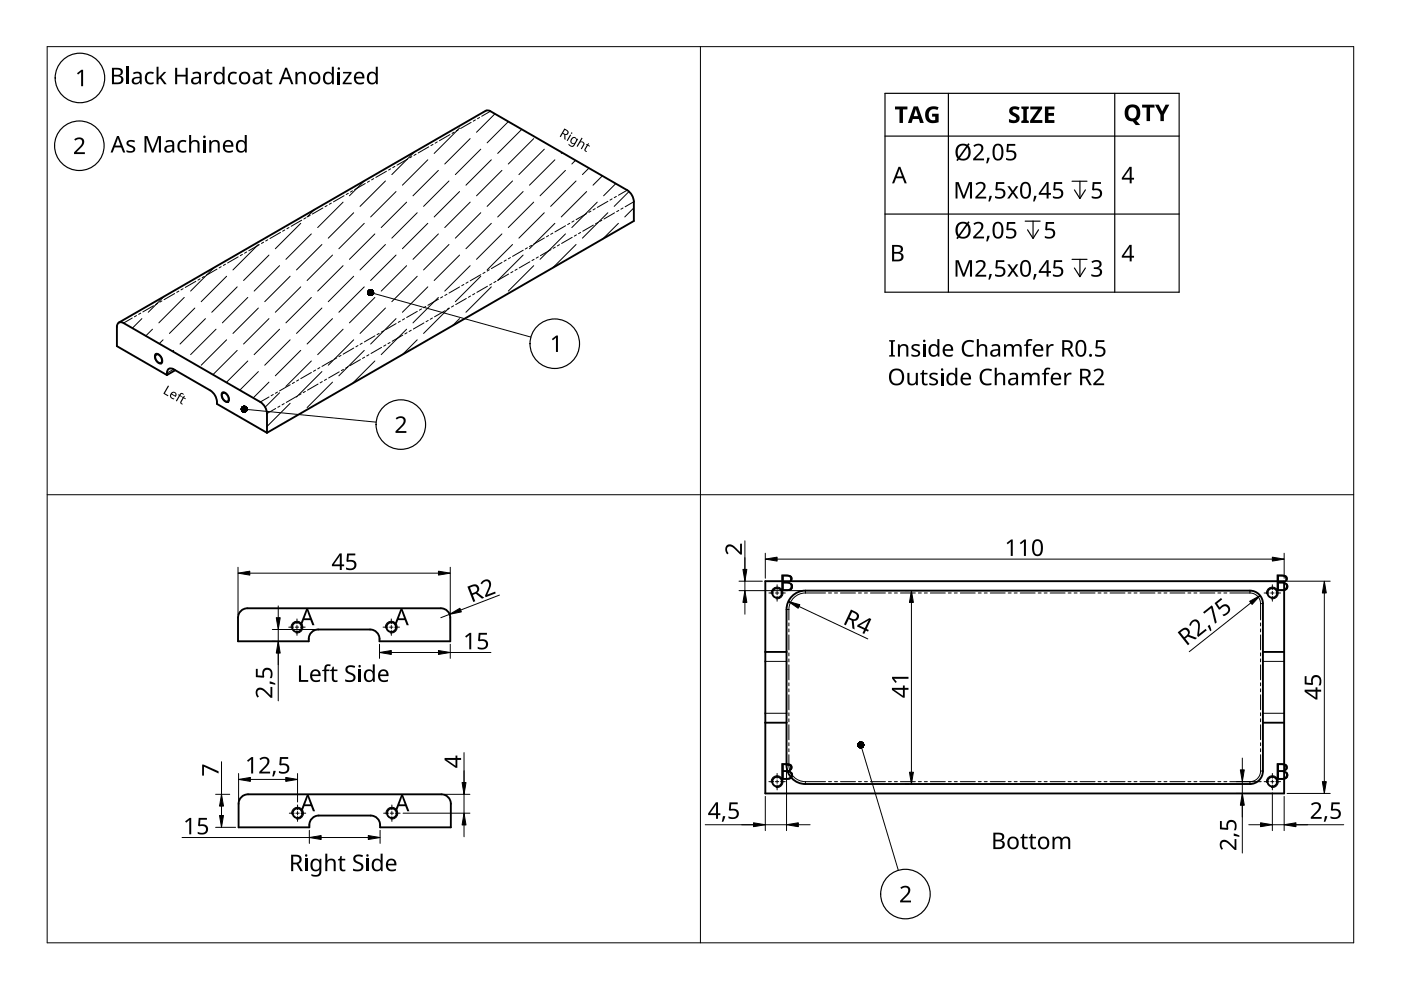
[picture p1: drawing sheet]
<svg xmlns="http://www.w3.org/2000/svg" width="297mm" height="210mm" viewBox="0 0 297 210" stroke-linecap="round" stroke-linejoin="round" font-family="sans-serif">
<g fill="none" stroke="#000" stroke-width=".21">
<path d="M77.4 38.9l-2.2 1.3M78.3 38.4l-.4 .3M79.2 37.9l-.4 .2M81.9 36.3l-2.2 1.3M82.8 35.8l-.4 .3M83.7 35.3l-.4 .2M86.4 33.7l-2.2 1.3M87.3 33.2l-.4 .3M88.2 32.7l-.4 .2M90.9 31.1l-2.2 1.3M91.8 30.6l-.4 .3M92.7 30.1l-.4 .3"/>
<path d="M95.4 28.5l-2.2 1.3M96.3 28l-.5 .3M97.2 27.5l-.5 .3M99.9 25.9l-2.3 1.3M100.8 25.4l-.5 .3M101.7 24.9l-.5 .3M104 23.6l-1.9 1.1M41.5 59.6l-2.2 1.3M42.4 59.1l-.4 .3M43.3 58.6l-.4 .3M46 57.1l-2.2 1.3M46.9 56.5l-.4 .3"/>
<path d="M47.8 56l-.4 .3M50.5 54.5l-2.2 1.3M51.4 53.9l-.5 .3M52.3 53.4l-.5 .3M55 51.9l-2.3 1.3M55.9 51.4l-.5 .2M56.8 50.8l-.5 .3M59.5 49.3l-2.3 1.3M60.4 48.8l-.5 .2M61.3 48.2l-.5 .3M64 46.7l-2.3 1.3M64.9 46.2l-.5 .2"/>
<path d="M65.8 45.7l-.5 .2M68.5 44.1l-2.3 1.3M69.4 43.6l-.5 .2M70.3 43.1l-.5 .2M72.9 41.5l-2.2 1.3M73.8 41l-.4 .2M74.7 40.5l-.4 .2M99.2 59.8l-.4 .3M101.9 58.2l-2.2 1.3M102.8 57.7l-.4 .3M103.7 57.2l-.4 .3M105.2 59.7l-.5 .2"/>
<path d="M106.4 55.6l-2.2 1.3M107.3 55.1l-.4 .3M107.8 58.1l-2.2 1.3M108.2 54.6l-.4 .3M108.7 57.6l-.4 .2M109.6 57.1l-.4 .2M110.9 53.1l-2.2 1.3M111.8 52.5l-.4 .3M112.3 55.5l-2.2 1.3M112.7 52l-.4 .3M113.2 55l-.4 .2M114.1 54.5l-.4 .2"/>
<path d="M115.4 50.5l-2.2 1.3M116.3 49.9l-.4 .3M116.8 52.9l-2.2 1.3M117.2 49.4l-.4 .3M117.7 52.4l-.4 .3M118.6 51.9l-.4 .2M119.9 47.9l-2.2 1.3M120.8 47.4l-.4 .2M121.3 50.3l-2.2 1.3M121.7 46.8l-.5 .3M122.2 49.8l-.4 .3M123.1 49.3l-.4 .2"/>
<path d="M124.4 45.3l-2.3 1.3M125.3 44.8l-.5 .2M125.8 47.7l-2.2 1.3M126.2 44.2l-.5 .3M126.7 47.2l-.4 .3M127.6 46.7l-.4 .3M128.9 42.7l-2.3 1.3M129.8 42.2l-.5 .2M130.3 45.1l-2.2 1.3M130.7 41.6l-.5 .3M131.2 44.6l-.5 .3M132.1 44.1l-.5 .3"/>
<path d="M133 40.3l-1.9 1.1M134.4 42.8l-1.9 1M28 67.4l-1.8 1.1M28.9 66.9l-.4 .3M29.8 66.4l-.4 .2M32.5 64.8l-2.2 1.3M33.4 64.3l-.4 .3M34.3 63.8l-.4 .3M36.8 78.3l-1.4 .8M37 62.2l-2.2 1.3M37.9 61.7l-.4 .3M38.8 61.2l-.4 .3"/>
<path d="M66 79l-2.2 1.3M66.9 78.5l-.4 .2M67.8 77.9l-.4 .3M70.5 76.4l-2.2 1.3M71.4 75.9l-.4 .2M71.9 78.8l-2.2 1.3M72.3 75.4l-.4 .2M72.8 78.3l-.4 .3M73.7 77.8l-.4 .3M75 73.8l-2.2 1.3M75.9 73.3l-.5 .2M76.4 76.2l-2.2 1.3"/>
<path d="M76.8 72.8l-.5 .2M77.3 75.7l-.4 .3M78.2 75.2l-.4 .3M79.5 71.2l-2.3 1.3M80.4 70.7l-.5 .2M80.9 73.7l-2.2 1.2M81.3 70.2l-.5 .2M81.8 73.1l-.4 .3M82.7 72.6l-.4 .3M84 68.6l-2.3 1.3M84.9 68.1l-.5 .3M85.4 71.1l-2.3 1.3"/>
<path d="M85.8 67.6l-.5 .2M86.3 70.5l-.5 .3M87.2 70l-.5 .3M88.5 66l-2.3 1.3M89.4 65.5l-.5 .3M89.9 68.5l-2.3 1.3M90.3 65l-.5 .2M90.8 67.9l-.5 .3M91.7 67.4l-.5 .3M93 63.4l-2.3 1.3M93.9 62.9l-.5 .3M94.4 65.9l-2.3 1.3"/>
<path d="M94.8 62.4l-.5 .2M95.3 65.4l-.5 .2M96.2 64.8l-.5 .3M97.5 60.8l-2.3 1.3M98.3 60.3l-.4 .3M98.9 63.3l-2.3 1.3M99.8 62.8l-.5 .2M100.7 62.2l-.5 .3M103.4 60.7l-2.3 1.3M104.3 60.2l-.5 .2M57 84.2l-1.8 1M57.9 83.6l-.4 .3"/>
<path d="M58.5 86.6l-1.9 1.1M58.8 83.1l-.4 .3M59.4 86.1l-.5 .3M60.2 85.6l-.4 .2M61.5 81.6l-2.2 1.3M62.4 81.1l-.4 .2M62.9 84l-2.2 1.3M63.3 80.5l-.4 .3M63.8 83.5l-.4 .3M64.7 83l-.4 .2M67.4 81.4l-2.2 1.3M68.3 80.9l-.4 .3"/>
<path d="M69.2 80.4l-.4 .3M166.8 129.2h.5M167.3 129.2v2.2M167.3 132.1v.6M167.3 133.3v.7M167.3 134.6v3.2M167.3 138.4v.7M167.3 139.7v.6M170.8 125.7a3.5 3.5 0 0 0-3.5 3.5M170.8 125.7h4.2M170.8 125.2v.5M175.7 125.7h.6"/>
<path d="M176.9 125.7h.7M178.2 125.7h3.2M182 125.7h.6M183.3 125.7h.6M184.5 125.7h3.2M188.4 125.7h.6M189.6 125.7h.7M190.9 125.7h3.2M194.7 125.7h.6M196 125.7h.6M197.2 125.7h3.2M201.1 125.7h.6"/>
<path d="M202.3 125.7h.7M203.6 125.7h3.2M207.4 125.7h.6M208.7 125.7h.6M209.9 125.7h3.2M213.8 125.7h.6M215 125.7h.7M216.3 125.7h3.2M220.1 125.7h.6M221.4 125.7h.6M222.6 125.7h3.2M226.5 125.7h.6"/>
<path d="M227.7 125.7h.7M229 125.7h3.2M232.8 125.7h.6M234.1 125.7h.6M235.4 125.7h3.1M239.2 125.7h.6M240.4 125.7h.7M241.7 125.7h3.2M245.5 125.7h.6M246.8 125.7h.6M248.1 125.7h3.1M251.9 125.7h.6"/>
<path d="M253.1 125.7h.7M254.4 125.7h3.2M258.2 125.7h.6M259.5 125.7h.6M260.8 125.7h4.2M265 125.7a2.25 2.25 0 0 1 2.3 2.3M265 125.2v.5M267.3 128v3.4M267.3 132.1v.6M267.3 133.3v.7M267.3 134.6v3.2M267.3 138.4v.7"/>
<path d="M267.3 139.7v.6M267.3 128h.5M162.3 140.2h4.5M162.3 151.2h4.5M167.3 141v3.1M167.3 144.8v.6M167.3 146v.7M167.3 147.3v3.2M167.3 151.1v.7M167.3 152.4v.6M167.3 153.7v3.1M167.3 157.5v.6"/>
<path d="M167.3 158.7v.7M267.3 141v3.1M267.3 144.8v.6M267.3 146v.7M267.3 147.3v3.2M267.3 151.1v.7M267.3 152.4v.6M267.3 153.7v3.1M267.3 157.5v.6M267.3 158.7v.7M267.8 140.2h4.5M267.8 151.2h4.5"/>
<path d="M166.8 162.2h.5M167.3 162.2a3.5 3.5 0 0 0 3.5 3.5M167.3 160v2.2M170.8 165.7h4.2M170.8 165.7v.5M175.7 165.7h.6M176.9 165.7h.7M178.2 165.7h3.2M182 165.7h.6M183.3 165.7h.6M184.5 165.7h3.2M188.4 165.7h.6"/>
<path d="M189.6 165.7h.7M190.9 165.7h3.2M194.7 165.7h.6M196 165.7h.6M197.2 165.7h3.2M201.1 165.7h.6M202.3 165.7h.7M203.6 165.7h3.2M207.4 165.7h.6M208.7 165.7h.6M209.9 165.7h3.2M213.8 165.7h.6"/>
<path d="M215 165.7h.7M216.3 165.7h3.2M220.1 165.7h.6M221.4 165.7h.6M222.6 165.7h3.2M226.5 165.7h.6M227.7 165.7h.7M229 165.7h3.2M232.8 165.7h.6M234.1 165.7h.6M235.4 165.7h3.1M239.2 165.7h.6"/>
<path d="M240.4 165.7h.7M241.7 165.7h3.2M245.5 165.7h.6M246.8 165.7h.6M248.1 165.7h3.1M251.9 165.7h.6M253.1 165.7h.7M254.4 165.7h3.2M258.2 165.7h.6M259.5 165.7h.6M260.8 165.7h4.2M265 165.7v.5"/>
<path d="M267.3 160v3.5M267.3 163.5h.5M267.3 163.5a2.25 2.25 0 0 1-2.3 2.2"/>
</g>
<g fill="none" stroke="#000" stroke-width=".4">
<path d="M25.2 68.4l78-45 .8 .2 29 16.7a3.1 3.1 0 0 1 1.4 2.5v4.1l-77.8 44.9M33.1 75.2a1.18 1.18 0 0 1 1 1.7 1.18 1.18 0 0 1-1-1.7zM35.4 79.5l-10.6-6.1v-4.1a.86 .86 0 0 1 .4-.9 .86 .86 0 0 1 1 .1l29 16.7a3.1 3.1 0 0 1 1.4 2.5v4.1M35.4 79.5v-.4a.86 .86 0 0 1 .4-.9 .86 .86 0 0 1 1 .1l7.8 4.5a3.1 3.1 0 0 1 1.4 2.8l10.6 6.2M37.2 78.5l-1.8 1M47.3 83.3a1.18 1.18 0 0 1 1 1.8 1.18 1.18 0 0 1-1-1.8zM51 129.6l.9-.6h.6h41a2 2 0 0 1 2 2v5h-15a2.09 2.09 0 0 0-2-2.5h-11a2.08 2.08 0 0 0-2 2.5h-15v-5v-.6zM162.3 123.2h110v45h-110zM162.3 138.2h4.5M167.9 126.4a4 4 0 0 1 2.9-1.2h94.2a2.75 2.75 0 0 1 2.8 2.8v35.5a2.75 2.75 0 0 1-2.8 2.7h-94.2a4 4 0 0 1-4-4v-33a4 4 0 0 1 1.1-2.8zM267.8 138.2h4.5M162.3 153.2h4.5"/>
<path d="M267.8 153.2h4.5M51.2 169l.9-.5 .5-.1h41a2 2 0 0 1 2 2v5h-15a2.09 2.09 0 0 0-2-2.5h-11a2.08 2.08 0 0 0-2 2.5h-15v-5l.1-.5z"/>
<circle cx="63" cy="133" r="1.03"/>
<circle cx="83" cy="133" r="1.03"/>
<circle cx="164.8" cy="125.7" r="1.03"/>
<circle cx="269.8" cy="125.7" r="1.03"/>
<circle cx="63.1" cy="172.4" r="1.03"/>
<circle cx="83.1" cy="172.4" r="1.03"/>
<circle cx="164.8" cy="165.7" r="1.03"/>
<circle cx="269.8" cy="165.7" r="1.03"/>
</g>
<path d="M61.7 133.1a1.25 1.25 0 0 1 1.2-1.4 1.25 1.25 0 0 1 1.3 1.4 1.25 1.25 0 0 1-1.5 1.1M81.7 133.1a1.25 1.25 0 0 1 1.2-1.4 1.25 1.25 0 0 1 1.3 1.4 1.25 1.25 0 0 1-1.5 1.1M163.5 125.9a1.25 1.25 0 0 1 1.2-1.4 1.25 1.25 0 0 1 1.3 1.3 1.25 1.25 0 0 1-1.5 1.2M268.5 125.9a1.25 1.25 0 0 1 1.2-1.4 1.25 1.25 0 0 1 1.3 1.3 1.25 1.25 0 0 1-1.5 1.2M61.8 172.6a1.25 1.25 0 0 1 1.2-1.4 1.25 1.25 0 0 1 1.3 1.3 1.25 1.25 0 0 1-1.4 1.1M81.8 172.6a1.25 1.25 0 0 1 1.2-1.4 1.25 1.25 0 0 1 1.3 1.3 1.25 1.25 0 0 1-1.4 1.1M163.5 165.9a1.25 1.25 0 0 1 1.2-1.4 1.25 1.25 0 0 1 1.3 1.3 1.25 1.25 0 0 1-1.5 1.2M268.5 165.9a1.25 1.25 0 0 1 1.2-1.4 1.25 1.25 0 0 1 1.3 1.3 1.25 1.25 0 0 1-1.5 1.2" fill="none" stroke="#000" stroke-width=".21"/>
<path d="M33 75a1.44 1.44 0 0 1 1.2 2.1 1.44 1.44 0 0 1-1.2-2.1zM47.1 83.1a1.44 1.44 0 0 1 1.3 2.2 1.44 1.44 0 0 1-1.3-2.2z" fill="none" stroke="#000" stroke-width=".21"/>
<path d="M10 9.9h277v190h-277z" fill="none" stroke="#000" stroke-width=".21"/>
<g fill="#000">
<path d="M189.8 22.6h2.6v.6h-1v2.9h-.7v-2.9h-.9zM196.6 23l.6-.3a2.56 2.56 0 0 1 1.8 0l-.2 .6a1.2 1.2 0 0 0-1.8 .5 1.2 1.2 0 0 0 .8 1.7h.5v-.8h-.7v-.6h1.4v1.8l-.3 .1a1.84 1.84 0 0 1-2.3-.6 1.84 1.84 0 0 1 .2-2.4zM206.4 30.9a1.16 1.16 0 0 1 1.3-.4 1.16 1.16 0 0 1 .8 1.1l-.3 .7-1.3 1.3h1.7v.4h-2.3v-.4l1.1-1.1a.98 .98 0 0 0 .3-1.6l-.5-.1-.6 .4zM209.3 33.4l.5 .1-.4 1.1h-.3zM211.2 38.6h1.7v.4h-1.4v1a1.17 1.17 0 0 1 1.7 1 1.17 1.17 0 0 1-1.6 1.1l-.6-.1v-.5a1.03 1.03 0 0 0 1 .3 1.03 1.03 0 0 0 .7-.8 .93 .93 0 0 0-1.4-.6l-.2-.1zM213.5 30.5h1.8v.4h-1.4l-.1 1a1.17 1.17 0 0 1 1.7 1 1.17 1.17 0 0 1-1.6 1.1l-.6-.1v-.4a1.03 1.03 0 0 0 1 .2 1.03 1.03 0 0 0 .8-.8 .93 .93 0 0 0-1.5-.6l-.2-.1zM214.3 22.8a1.89 1.89 0 0 1 1.9 0l-.3 .6-.6-.2a.43 .43 0 0 0-.6 .3 .43 .43 0 0 0 .5 .5 1.11 1.11 0 0 1 1 1.4 1.11 1.11 0 0 1-1.6 .7l-.7-.2v-.7l.6 .2a.56 .56 0 0 0 .6 .1 .56 .56 0 0 0 .3-.5 2.21 2.21 0 0 1-1.4-1.5zM216.5 22.6h1.6v.4l-.4 .2v2.3l.4 .1v.5h-1.6v-.5l.5-.1v-2.3l-.5-.2zM218.4 22.6h2.5v.5l-1.6 2.4h1.7v.6h-2.6v-.5l1.7-2.4h-1.7zM221.5 22.6h2.1v.6h-1.3v.8h1.2v.6h-1.2v.9h1.3v.6h-2.1zM223.4 38.6h1.8v.4h-1.4l-.1 1a1.17 1.17 0 0 1 1.8 1 1.17 1.17 0 0 1-1.6 1.1l-.7-.1v-.5a1.03 1.03 0 0 0 1.1 .3 1.03 1.03 0 0 0 .7-.8 .93 .93 0 0 0-1.5-.6l-.2-.1zM231.7 38.6h1.7v.4h-1.4v1a1.17 1.17 0 0 1 1.7 1 1.17 1.17 0 0 1-1.6 1.1l-.6-.1v-.5a1.03 1.03 0 0 0 1 .3 1.03 1.03 0 0 0 .7-.8 .93 .93 0 0 0-1.4-.6l-.3-.1z"/>
<path d="M242.1 22.2h2.7v.6h-1v2.9h-.7v-2.9h-1zM244.9 22.2h.8l.7 1.4 .7-1.4h.8l-1.1 2.1v1.4h-.8v-1.4zM202.6 38.6h.7l1 2.9 1.1-2.9h.7v3.5h-.4v-3.1l-1.2 3.1h-.4l-1.1-3.1v3.1h-.4zM202.6 55.2h.7l1 2.8 1.1-2.8h.7v3.5h-.4v-3.1l-1.2 3.1h-.4l-1.1-3.1v3.1h-.4zM206.4 47.4a1.16 1.16 0 0 1 1.3-.4 1.16 1.16 0 0 1 .8 1.2l-.3 .6-1.3 1.4h1.7v.4h-2.3v-.4l1.1-1.1a.98 .98 0 0 0 .3-1.7h-.5l-.6 .3zM206.8 39a1.16 1.16 0 0 1 1.4-.5 1.16 1.16 0 0 1 .7 1.2l-.3 .7-1.3 1.3h1.8v.4h-2.3v-.4l1.1-1.1a.98 .98 0 0 0 .3-1.6l-.5-.1-.6 .4zM206.8 55.5a1.16 1.16 0 0 1 1.4-.4 1.16 1.16 0 0 1 .7 1.2l-.3 .6-1.3 1.4h1.8v.4h-2.3v-.4l1.1-1.1a.98 .98 0 0 0 .3-1.7h-.5l-.6 .3zM209.3 50h.5l-.4 1.2h-.3zM209.8 41.5l.5 .1-.4 1.1h-.3zM209.8 58.1h.5l-.4 1.2h-.3zM211.2 55.2h1.7v.4h-1.4v1a1.17 1.17 0 0 1 1.7 .9 1.17 1.17 0 0 1-1.6 1.2l-.6-.2v-.4a1.03 1.03 0 0 0 1 .3 1.03 1.03 0 0 0 .7-.8 .93 .93 0 0 0-1.4-.6l-.2-.2zM213.5 47.1h1.8v.4h-1.4l-.1 1a1.17 1.17 0 0 1 1.7 .9 1.17 1.17 0 0 1-1.6 1.2l-.6-.2v-.4a1.03 1.03 0 0 0 1 .3 1.03 1.03 0 0 0 .8-.8 .93 .93 0 0 0-1.5-.6l-.2-.2z"/>
<path d="M213.6 39.5h.5l.6 1 .7-1h.5l-.9 1.3 .9 1.3h-.4l-.8-1.1-.7 1.1h-.5l1-1.3zM213.6 56h.5l.6 1 .7-1h.5l-.9 1.3 .9 1.4h-.4l-.8-1.1-.7 1.1h-.5l1-1.4zM219.3 41.5l.5 .1-.5 1.1h-.3zM219.3 58.1h.5l-.5 1.2h-.3zM221.7 47.1h1.8v.4h-1.4l-.1 1a1.17 1.17 0 0 1 1.7 .9 1.17 1.17 0 0 1-1.6 1.2l-.6-.2v-.4a1.03 1.03 0 0 0 1.1 .3 1.03 1.03 0 0 0 .7-.8 .93 .93 0 0 0-1.5-.6l-.2-.2zM223.4 55.2h1.8v.4h-1.4l-.1 1a1.17 1.17 0 0 1 1.8 .9 1.17 1.17 0 0 1-1.6 1.2l-.7-.2v-.4a1.03 1.03 0 0 0 1.8-.5 .93 .93 0 0 0-1.5-.6l-.2-.2zM231.4 55.5a1.25 1.25 0 0 1 1.2-.4 1.25 1.25 0 0 1 1 .9 .85 .85 0 0 1-.8 .8 .93 .93 0 0 1 .9 1.1 .93 .93 0 0 1-1.1 .8l-1.2-.2v-.4a1.24 1.24 0 0 0 1.8-.3 .71 .71 0 0 0-1-.8h-.3v-.3a.81 .81 0 0 0 .9-.1 .81 .81 0 0 0 .3-.8 1.02 1.02 0 0 0-1.5 0z"/>
<path d="M190.5 35.4h.4l1.4 3.5h-.5l-.4-1.1h-1.4l-.4 1.1h-.5zM190.7 35.8l-.6 1.6h1.1z"/>
<path d="M193.7 22.6h.9l1.3 3.5h-.8l-.3-.9h-1.3l-.2 .9h-.8zM194.2 23.1l-.5 1.5h.9z"/>
<path d="M203 30.9l.5-.3a1.92 1.92 0 0 1 1.6 .1l.2-.3 .3 .2-.3 .3a1.81 1.81 0 0 1 .3 2.3 1.81 1.81 0 0 1-2.1 .7l-.2-.1-.2 .4-.3-.2 .2-.4a2.31 2.31 0 0 1 0-2.7zM205.1 31.3l-1.6 2.2a1.23 1.23 0 0 0 1.5-.1 1.23 1.23 0 0 0 .3-1.4zM203.4 31.1a1.93 1.93 0 0 0-.1 2.1l1.5-2.2-.7-.1z"/>
<path d="M210.9 30.7a1.16 1.16 0 0 1 1.3-.1 1.16 1.16 0 0 1 .5 1.2 1.69 1.69 0 0 1-1 2.2 1.27 1.27 0 0 1-1.3-1.5l.1-1.2zM211.1 31a2.16 2.16 0 0 0 .3 2.7 .82 .82 0 0 0 .9-1.1 1.35 1.35 0 0 0-.7-1.8z"/>
<path d="M239.5 35.4h.4v2.3h.5v.4h-.5v.8h-.4v-.8h-1.7v-.4zM239.5 35.8l-1.2 1.9h1.2z"/>
<path d="M238.9 22.6a1.74 1.74 0 0 1 2.2-.2 1.74 1.74 0 0 1 .6 2.1l-.3 .7-.5 .4 .8 .9h-.9l-.6-.8a1.74 1.74 0 0 1-1.6-2.5zM239.6 22.9a1.4 1.4 0 0 0 .3 2.2 1.01 1.01 0 0 0 1.1-1.4 .87 .87 0 0 0-.5-.9 .87 .87 0 0 0-.9 .1z"/>
<path d="M189.1 51.9h1a.94 .94 0 0 1 1.1 .2 .94 .94 0 0 1 .2 1.1l-.6 .4a.95 .95 0 0 1 .8 1.1 .95 .95 0 0 1-1.2 .7h-1.3zM189.6 53.8v1.2h.7a.66 .66 0 0 0 .8-.6 .66 .66 0 0 0-.9-.6zM189.6 52.3v1.1h.6a.6 .6 0 0 0 .8-.6 .6 .6 0 0 0-.8-.5z"/>
<path d="M203 47.5l.5-.4a1.92 1.92 0 0 1 1.6 .1l.2-.3 .3 .2-.3 .4a1.81 1.81 0 0 1 .3 2.2 1.81 1.81 0 0 1-2.1 .8l-.2-.1-.2 .3-.3-.2 .2-.3a2.31 2.31 0 0 1 0-2.7zM205.1 47.8l-1.6 2.2a1.23 1.23 0 0 0 1.5-.1 1.23 1.23 0 0 0 .3-1.4zM203.4 47.7a1.93 1.93 0 0 0-.1 2.1l1.5-2.2-.7-.2z"/>
<path d="M210.9 47.3a1.16 1.16 0 0 1 1.3-.1 1.16 1.16 0 0 1 .5 1.2 1.69 1.69 0 0 1-1 2.2 1.27 1.27 0 0 1-1.3-1.6l.1-1zM211.1 47.6a2.16 2.16 0 0 0 .3 2.6 .82 .82 0 0 0 .9-1 1.35 1.35 0 0 0-.7-1.8z"/>
<path d="M216.7 38.8a1.16 1.16 0 0 1 1.3-.1 1.16 1.16 0 0 1 .6 1.2 1.69 1.69 0 0 1-1 2.2 1.27 1.27 0 0 1-1.3-1.5l.1-1.2zM217 39.1a2.16 2.16 0 0 0 .3 2.7 .82 .82 0 0 0 .8-1.1 1.35 1.35 0 0 0-.7-1.8z"/>
<path d="M216.7 55.4a1.16 1.16 0 0 1 1.3-.1 1.16 1.16 0 0 1 .6 1.2 1.69 1.69 0 0 1-1 2.2 1.27 1.27 0 0 1-1.3-1.6l.1-1.1zM217 55.7a2.16 2.16 0 0 0 .3 2.6 .82 .82 0 0 0 .8-1 1.35 1.35 0 0 0-.7-1.8z"/>
<path d="M221.9 38.6h.4v2.3h.5v.4h-.5v.8h-.4v-.8h-1.7v-.4zM221.9 39l-1.2 1.9h1.2z"/>
<path d="M221.9 55.2h.4v2.3h.5v.4h-.5v.8h-.4v-.8h-1.7v-.4zM221.9 55.6l-1.2 1.9h1.2z"/>
<path d="M239.5 51.9h.4v2.3h.5v.4h-.5v.8h-.4v-.8h-1.7v-.3zM239.5 52.4l-1.2 1.8h1.2z"/>
</g>
<g fill="none" stroke="#000" stroke-width=".25">
<path d="M187.6 19.8h62.4v42.2h-62.4zM201.1 19.8v42.2M236.3 19.8v42.2M187.6 28.9h62.4M227.3 38.4h3.2M229 38.4v3.7M187.6 45.4h62.4M217.4 46.9h3.1M217.9 48.7l1.1 1.9 1.2-1.9M219 46.9v3.7M227.3 55h3.2M227.8 40.3l1.2 1.8 1.1-1.8"/>
<path d="M227.8 56.8l1.2 1.9 1.1-1.9M229 55v3.7"/>
</g>
<g fill="#000">
<path d="M16.3 15.5l1-.7h.3v3.5h-.4v-3.1l-.7 .6zM31 15.6l.5-.4h.6l.5 .1-.1 .4a.97 .97 0 0 0-1.4 .6 .97 .97 0 0 0 1 1.2l.5-.1v.4a1.31 1.31 0 0 1-1.6-.2 1.31 1.31 0 0 1-.2-1.6zM33.2 14.1h.4v2.4l1.2-1.3h.5l-1.1 1.2 1.1 1.5h-.5l-.9-1.3-.3 .3v1h-.4zM37.1 14.4h.5v1.4h1.8v-1.4h.4v3.5h-.4v-1.7h-1.8v1.7h-.5zM43.4 15.2h.4v.5l.5-.4 .7-.1-.1 .4h-.5a.84 .84 0 0 0-.5 .9v1.4h-.5zM48.6 15.6l.5-.4h.6l.5 .1-.1 .4a.97 .97 0 0 0-1.4 .6 .97 .97 0 0 0 1 1.2l.5-.1v.4a1.31 1.31 0 0 1-1.6-.2 1.31 1.31 0 0 1-.2-1.6zM56.7 14.6h.3v.6h.7v.4h-.7v1.5l.2 .4h.5v.3a.8 .8 0 0 1-1.2-.7v-1.5h-.3v-.2l.3-.2zM62.6 15.2h.4v.4a1 1 0 0 1 1.1-.4 1 1 0 0 1 .7 1v1.7h-.4v-1.7a.7 .7 0 0 0-.8-.6 .7 .7 0 0 0-.5 .9v1.4h-.5zM72.7 15.2h1.8v.4l-1.4 1.9h1.5v.4h-1.9v-.3l1.4-2h-1.4zM15.7 29.5a1.16 1.16 0 0 1 1.4-.4 1.16 1.16 0 0 1 .7 1.2l-.3 .6-1.3 1.4h1.8v.4h-2.3v-.4l1.1-1.1a.98 .98 0 0 0 .3-1.7h-.5l-.6 .3zM27 30a1.54 1.54 0 0 1 1.6-.2l-.1 .4-.7-.2-.5 .2v.3l.6 .3a.79 .79 0 0 1 .8 1 .79 .79 0 0 1-1.1 .6l-.8-.2v-.4l.4 .2a.63 .63 0 0 0 1.1-.4l-.7-.5a.78 .78 0 0 1-.6-1.1zM30.6 28.8h.7l1.1 2.9 1.1-2.9h.6v3.5h-.4v-3l-1.2 3h-.3l-1.2-3v3h-.4z"/>
<path d="M37.9 30l.5-.3h.6l.5 .1-.1 .4a.97 .97 0 0 0-1.4 .6 .97 .97 0 0 0 1 1.2l.5-.1v.3a1.31 1.31 0 0 1-1.6-.2 1.31 1.31 0 0 1-.2-1.5zM40.1 28.6h.4v1.5a1 1 0 0 1 1.1-.4 1 1 0 0 1 .7 .9v1.7h-.4v-1.6a.7 .7 0 0 0-.9-.7 .7 .7 0 0 0-.5 1v1.3h-.4zM44.4 29.7h.3l.1 .4a1 1 0 0 1 1.1-.4 1 1 0 0 1 .7 .9v1.7h-.4v-1.6a.7 .7 0 0 0-.9-.7 .7 .7 0 0 0-.5 1v1.3h-.4zM120.9 28.5l.2 .1-.7 1.3-.3-.1zM123.3 29.2l.2 .1-.4 .7a.57 .57 0 0 1 .6 .2 .57 .57 0 0 1 .1 .6l-.5 .9-.2-.2 .5-.8a.4 .4 0 0 0-.2-.6 .4 .4 0 0 0-.6 .4l-.3 .6-.3-.1zM124.3 30.6h.2l.3-.3 .1 .1-.2 .3 .4 .2-.1 .2-.4-.2-.4 .7v.3l.3 .2a.35 .35 0 0 1-.5 0 .35 .35 0 0 1-.1-.5l.5-.8zM117 71.9l.9-.8h.4v3.5h-.4v-3l-.7 .6zM188.5 72.1h1.3v.3l-.4 .1v2.8l.4 .1v.2h-1.3v-.2l.4-.1v-2.8l-.4-.1zM190.4 73h.3l.1 .3a1 1 0 0 1 1.1-.3 1 1 0 0 1 .7 .9v1.7h-.4v-1.7a.7 .7 0 0 0-.9-.6 .7 .7 0 0 0-.5 .9v1.4h-.4zM192.4 79.1h.4v1.6a.7 .7 0 0 0 .9 .7 .7 .7 0 0 0 .5-1v-1.3h.4v2.6h-.4v-.4a1.01 1.01 0 0 1-1.1 .4 1.01 1.01 0 0 1-.7-.9zM193.4 73.2a1.54 1.54 0 0 1 1.6-.1l-.1 .4-.7-.2-.5 .2v.3l.6 .3a.79 .79 0 0 1 .8 .9 .79 .79 0 0 1-1 .7l-.9-.2v-.4l.5 .2a.63 .63 0 0 0 1-.5l-.7-.4a.78 .78 0 0 1-.6-1.2zM204.3 72.6a1.95 1.95 0 0 1 2.2-.3l-.1 .3a1.36 1.36 0 0 0-1.7 .2 1.36 1.36 0 0 0-.3 1.7 1.32 1.32 0 0 0 2 .6v.4a1.77 1.77 0 0 1-2.1-.3 1.77 1.77 0 0 1-.3-2.1z"/>
<path d="M207.1 71.9h.4v1.4a1 1 0 0 1 1.1-.3 1 1 0 0 1 .7 .9v1.7h-.4v-1.7a.7 .7 0 0 0-.9-.6 .7 .7 0 0 0-.5 1v1.3h-.4zM208.1 78.6a1.95 1.95 0 0 1 2.2-.3l-.1 .4a1.36 1.36 0 0 0-1.7 .2 1.36 1.36 0 0 0-.3 1.6 1.32 1.32 0 0 0 2 .7v.4a1.77 1.77 0 0 1-2.1-.3 1.77 1.77 0 0 1-.3-2.1zM212.9 73h.3l.1 .3a.99 .99 0 0 1 1.6 .1 .93 .93 0 0 1 1.1-.4 .93 .93 0 0 1 .6 .9v1.7h-.4v-1.7a.64 .64 0 0 0-.8-.6 .64 .64 0 0 0-.4 .9v1.4h-.5v-1.7a.66 .66 0 0 0-.8-.6 .66 .66 0 0 0-.4 .9v1.4h-.4zM217.8 72.1l.4-.2h.5l.2 .1-.1 .3a.55 .55 0 0 0-.7 0 .55 .55 0 0 0-.1 .7h.6v.3h-.6v2.3h-.5v-2.3h-.4v-.2l.4-.1zM221.5 78.2l.5-.2h.4h.3l-.1 .4a.55 .55 0 0 0-.7 0 .55 .55 0 0 0-.1 .7h.6v.3h-.6v2.3h-.5v-2.3h-.4v-.2l.4-.2zM221.9 73h.3l.1 .5 .4-.5h.7l-.1 .4h-.4a.84 .84 0 0 0-.6 .8v1.4h-.4zM225.7 79.1h.3l.1 .4 .4-.4 .7-.1-.1 .4h-.4a.84 .84 0 0 0-.6 .9v1.4h-.4zM232.4 72.1h1.7v.4h-1.3l-.1 1a1.17 1.17 0 0 1 1.7 1 1.17 1.17 0 0 1-1.6 1.1l-.6-.1v-.4a1.03 1.03 0 0 0 1 .2 1.03 1.03 0 0 0 .7-.8 .93 .93 0 0 0-1.4-.6l-.2-.1zM35.6 81.7l.2 .2-.8 1.5 .7 .4-.1 .2-1-.5zM37.8 83.6h.3a.5 .5 0 0 1 .4-.3 .5 .5 0 0 1 .5 .3l-.2 .1-.2-.2-.2 .1-.2 .2 .4 .2-.1 .2-.4-.2-.6 1.1-.2-.1 .6-1.1zM38.6 84.1h.2l.3-.2 .1 .1-.2 .3 .4 .2-.1 .2-.4-.3-.4 .8v.3l.3 .1a.35 .35 0 0 1-.5 0 .35 .35 0 0 1-.1-.4l.5-.9zM83.9 88.7a1.16 1.16 0 0 1 1.3-.5 1.16 1.16 0 0 1 .8 1.2l-.3 .7-1.3 1.3h1.8v.4h-2.3v-.4l1.1-1.1a.98 .98 0 0 0 .2-1.6l-.4-.1-.7 .4z"/>
<path d="M195.6 78.5h.3v.6h.7v.3h-.7v1.5l.2 .4h.6v.3a.8 .8 0 0 1-1.2-.7v-1.5h-.4v-.2l.4-.2zM197.2 79.3a1.54 1.54 0 0 1 1.6-.1l-.1 .3-.7-.1-.5 .1v.4l.6 .3a.79 .79 0 0 1 .8 .9 .79 .79 0 0 1-1 .6l-.9-.1v-.4l.5 .1a.63 .63 0 0 0 1-.4l-.7-.4a.78 .78 0 0 1-.6-1.2zM210.9 78h.4v1.4a1 1 0 0 1 1.1-.3 1 1 0 0 1 .7 .9v1.7h-.4v-1.7a.7 .7 0 0 0-.9-.6 .7 .7 0 0 0-.5 .9v1.4h-.4zM216.7 79.1h.3l.1 .3a.99 .99 0 0 1 1.6 0 .93 .93 0 0 1 1.1-.4 .93 .93 0 0 1 .6 1v1.7h-.4v-1.7a.64 .64 0 0 0-.8-.6 .64 .64 0 0 0-.5 .8v1.5h-.4v-1.7a.66 .66 0 0 0-.8-.6 .66 .66 0 0 0-.4 .9v1.4h-.4zM231.8 78.5a1.16 1.16 0 0 1 1.4-.4 1.16 1.16 0 0 1 .7 1.2l-.3 .6-1.3 1.4h1.8v.4h-2.3v-.4l1.1-1.1a.98 .98 0 0 0 .3-1.7h-.5l-.6 .3zM73.6 117.4h1.7v.4h-1.3l-.1 1a1.17 1.17 0 0 1 1.7 .9 1.17 1.17 0 0 1-1.6 1.2l-.6-.2v-.4a1.03 1.03 0 0 0 1.7-.5 .93 .93 0 0 0-1.4-.7l-.2-.1zM154 115.7a1.5 1.5 0 0 1 2.2 .6l.7 .7v-1.7h.4v2.3h-.4l-1.1-1.1a.98 .98 0 0 0-1.6-.3v.5l.3 .6-.3 .2a1.47 1.47 0 0 1-.2-1.8zM213.4 115.1l1-.7h.3v3.5h-.4v-3.1l-.7 .6zM216.2 115.1l1-.7h.3v3.5h-.4v-3.1l-.7 .6zM98.6 134.9l1-.7h.3v3.5h-.4v-3.1l-.7 .6zM101.5 134.2h1.7v.4h-1.3l-.1 1a1.17 1.17 0 0 1 1.7 .9 1.17 1.17 0 0 1-1.6 1.2l-.6-.2v-.4a1.03 1.03 0 0 0 1 .3 1.03 1.03 0 0 0 .7-.8 .93 .93 0 0 0-1.4-.6l-.2-.2zM102.2 123.2a1.12 1.12 0 0 1 1.6-.1 1.12 1.12 0 0 1 .1 1.6l-.6 1.4 1.7-.7 .1 .4-2.1 .8-.2-.3 .7-1.4a.98 .98 0 0 0-.4-1.7l-.4 .2-.5 .5-.3-.2z"/>
<path d="M252.5 131.8a1.06 1.06 0 0 1 1.4-.4 1.06 1.06 0 0 1 .5 1.3l-.2 1.7 1.4-1.1 .3 .3-1.9 1.5-.2-.3 .2-1.6a.98 .98 0 0 0-.8-1.4l-.4 .2-.3 .7-.4-.1zM256 132.8l.5-.3 .3 1.2-.2 .1zM255.1 129.8l1.8-1.5 .2 .3 .9 3.4-.4 .3-.8-3.4-1.5 1.2zM257.5 127.9l1.4-1.1 .2 .3-1.1 .9 .6 .8a1.17 1.17 0 0 1 2-.3 1.17 1.17 0 0 1-.6 1.9l-.6 .2-.2-.3a1.03 1.03 0 0 0 1-1.5 .93 .93 0 0 0-1.5 .4h-.3zM54.3 141.8h.3v1.4l1.1 .1a1.17 1.17 0 0 1 .9-1.7 1.17 1.17 0 0 1 1.2 1.6l-.2 .6h-.4a1.03 1.03 0 0 0 .3-1.1 1.03 1.03 0 0 0-.8-.7 .93 .93 0 0 0-.7 1.5l-.1 .2-1.6-.1zM57.2 144.5l1.2 .4v.3l-1.2-.2zM54.5 146.1a1.5 1.5 0 0 1 2.1 .6l.7 .7v-1.8h.4v2.4h-.3l-1.1-1.1a.98 .98 0 0 0-1.7-.3v.5l.3 .6-.3 .2a1.47 1.47 0 0 1-.1-1.8zM63.4 141.1h.4v3.1h1.5v.4h-1.9zM69 141.1l.4-.2h.5h.2l-.1 .4a.55 .55 0 0 0-.7 0 .55 .55 0 0 0-.1 .7h.6v.3h-.6v2.3h-.4v-2.3h-.5v-.2l.5-.2zM70.5 141.4h.3v.6h.7v.3h-.7v1.5l.2 .4h.6v.3a.8 .8 0 0 1-1.2-.7v-1.5h-.4v-.2l.4-.2zM73.4 141.4a1.65 1.65 0 0 1 1.9-.2l-.1 .4a1.01 1.01 0 0 0-1.5 .2 1.31 1.31 0 0 0 1.2 1 .97 .97 0 0 1 .4 1.3 .97 .97 0 0 1-1.2 .5l-.9-.1v-.5a1.24 1.24 0 0 0 1.7-.2 1.06 1.06 0 0 0-1-.9 .95 .95 0 0 1-.5-1.5zM189.1 143.5h3.5v.4h-3l.5 .7-.2 .2-.8-.9z"/>
<path d="M276.6 143.4h.4v1.3l1 .1a1.17 1.17 0 0 1 1-1.7 1.17 1.17 0 0 1 1.1 1.6l-.1 .6h-.4a1.03 1.03 0 0 0-.6-1.7 .93 .93 0 0 0-.6 1.4l-.1 .2-1.7-.1zM39.2 174.1l1-.7h.3v3.5h-.4v-3l-.6 .5zM42.1 173.4h1.8v.4h-1.4l-.1 1a1.17 1.17 0 0 1 1.7 1 1.17 1.17 0 0 1-1.6 1.1l-.6-.1v-.4a1.03 1.03 0 0 0 1.1 .2 1.03 1.03 0 0 0 .7-.8 .93 .93 0 0 0-1.5-.6l-.2-.1zM42.9 162.1h.3l3.1 1.4v.5l-3.1-1.4v1.8h-.3zM52.4 161.2l.9-.7h.4v3.5h-.4v-3l-.7 .5zM55 160.9a1.16 1.16 0 0 1 1.3-.4 1.16 1.16 0 0 1 .8 1.1l-.3 .7-1.3 1.3h1.8v.4h-2.3v-.4l1.1-1.1a.98 .98 0 0 0 .2-1.6l-.4-.1-.7 .4zM58 163.4l.5 .1-.5 1.1h-.3zM59.4 160.5h1.7v.4h-1.4l-.1 1a1.17 1.17 0 0 1 1.8 1 1.17 1.17 0 0 1-1.6 1.1l-.7-.1v-.4a1.03 1.03 0 0 0 1.8-.6 .93 .93 0 0 0-1.5-.6l-.2-.1zM153.3 173l.5 .1-.4 1.1h-.4zM154.7 170.1h1.7v.4h-1.4l-.1 1a1.17 1.17 0 0 1 1.8 1 1.17 1.17 0 0 1-1.6 1.1l-.6-.1v-.4a1.03 1.03 0 0 0 1 .2 1.03 1.03 0 0 0 .7-.8 .93 .93 0 0 0-1.5-.6l-.2-.1zM216.9 176.8h.2v.6h.8v.3h-.8v1.6l.3 .4h.5v.3a.8 .8 0 0 1-1.2-.7v-1.6h-.4v-.2l.4-.1zM218.6 176.8h.3v.6h.8v.3h-.8v1.6l.2 .4h.6v.3a.8 .8 0 0 1-1.2-.7v-1.6h-.4v-.2l.4-.1z"/>
<path d="M258.7 174.1h.3v1.4h1.1a1.17 1.17 0 0 1 .9-1.7 1.17 1.17 0 0 1 1.2 1.6l-.2 .6h-.4a1.03 1.03 0 0 0 .3-1 1.03 1.03 0 0 0-.8-.7 .93 .93 0 0 0-.7 1.4l-.1 .3-1.6-.2zM261.6 176.8l1.2 .3v.4l-1.2-.3zM258.9 178.3a1.5 1.5 0 0 1 2.1 .6l.7 .8v-1.8h.4v2.3h-.3l-1.1-1.1a.98 .98 0 0 0-1.7-.2v.4l.3 .6-.3 .3a1.47 1.47 0 0 1-.1-1.9zM278 170.5a1.16 1.16 0 0 1 1.3-.4 1.16 1.16 0 0 1 .8 1.1l-.4 .7-1.2 1.3h1.7v.4h-2.3v-.3l1.1-1.2a.98 .98 0 0 0 .3-1.6h-.5l-.6 .3zM280.9 173l.5 .1-.4 1.1h-.3zM282.3 170.1h1.7v.4h-1.3l-.1 1a1.17 1.17 0 0 1 1.7 1 1.17 1.17 0 0 1-1.6 1.1l-.6-.1v-.4a1.03 1.03 0 0 0 1 .2 1.03 1.03 0 0 0 .8-.8 .93 .93 0 0 0-1.5-.6l-.2-.1zM69 181h.4v1.4a1 1 0 0 1 1.1-.3 1 1 0 0 1 .7 .9v1.7h-.5v-1.7a.7 .7 0 0 0-.8-.6 .7 .7 0 0 0-.5 1v1.3h-.4zM72.2 181.5h.2v.6h.8v.3h-.8v1.5l.3 .5 .5-.1v.4a.8 .8 0 0 1-1.2-.8v-1.5h-.4v-.2l.4-.2zM75.1 181.5a1.65 1.65 0 0 1 1.9-.1l-.2 .3a1.01 1.01 0 0 0-1.5 .3 1.31 1.31 0 0 0 1.3 1 .97 .97 0 0 1 .4 1.2 .97 .97 0 0 1-1.2 .6l-1-.2v-.4a1.24 1.24 0 0 0 1.8-.3 1.06 1.06 0 0 0-1-.9 .95 .95 0 0 1-.5-1.5zM190.9 188.2a1.16 1.16 0 0 1 1.3-.4 1.16 1.16 0 0 1 .8 1.1l-.3 .7-1.3 1.3h1.7v.4h-2.3v-.3l1.1-1.1a.98 .98 0 0 0 .3-1.7h-.5l-.6 .3zM223.2 177.4h.3l.1 .4a.99 .99 0 0 1 1.6 0 .93 .93 0 0 1 1-.4 .93 .93 0 0 1 .7 .9v1.7h-.4v-1.7a.64 .64 0 0 0-.8-.6 .64 .64 0 0 0-.5 .9v1.4h-.4v-1.7a.66 .66 0 0 0-.8-.6 .66 .66 0 0 0-.4 1v1.3h-.4z"/>
<path d="M23.7 14.4h1a.94 .94 0 0 1 1.1 .2 .94 .94 0 0 1 .2 1l-.6 .4a.95 .95 0 0 1 .8 1.2 .95 .95 0 0 1-1.2 .7h-1.3zM24.2 16.2v1.3h.7a.66 .66 0 0 0 .8-.7 .66 .66 0 0 0-.9-.6zM24.2 14.7v1.2h.6a.6 .6 0 0 0 .8-.6 .6 .6 0 0 0-.8-.6z"/>
<path d="M28.2 15.4a1.07 1.07 0 0 1 1.1-.2 1.07 1.07 0 0 1 .7 .9v1.8h-.3l-.1-.4a.85 .85 0 0 1-1.3 .3 .85 .85 0 0 1 .1-1.4l1.2-.1a.61 .61 0 0 0-.2-.7 .61 .61 0 0 0-.7 0l-.4 .1zM28.5 16.8l-.1 .1a.55 .55 0 0 0 .3 .7 .55 .55 0 0 0 .7-.2l.2-.8z"/>
<path d="M40.8 15.4a1.07 1.07 0 0 1 1.1-.2 1.07 1.07 0 0 1 .7 .9v1.8h-.3l-.1-.4a.85 .85 0 0 1-1.3 .3 .85 .85 0 0 1 .1-1.4l1.2-.1a.61 .61 0 0 0-.2-.7 .61 .61 0 0 0-.7 0l-.4 .1zM41.1 16.8l-.1 .1a.55 .55 0 0 0 .3 .7 .55 .55 0 0 0 .7-.2l.2-.8z"/>
<path d="M45.7 15.4a1.1 1.1 0 0 1 1.5 .2v-1.5h.4v3.8h-.3l-.1-.4a1.09 1.09 0 0 1-1.3 .3 1.09 1.09 0 0 1-.6-1.2l.1-.6zM46 15.7a1.05 1.05 0 0 0-.3 1.1 1.05 1.05 0 0 0 .9 .7 1.14 1.14 0 0 0 0-1.9z"/>
<path d="M51 15.6a1.32 1.32 0 0 1 2.1 .6 1.32 1.32 0 0 1-1.4 1.7 1.41 1.41 0 0 1-.7-2.3zM51.4 15.7a1.02 1.02 0 0 0-.3 1.2 1.02 1.02 0 0 0 1.1 .6 1.01 1.01 0 0 0 .4-1.2 1.01 1.01 0 0 0-1.1-.7z"/>
<path d="M53.8 15.4a1.07 1.07 0 0 1 1.2-.2 1.07 1.07 0 0 1 .7 .9v1.8h-.3l-.1-.4a.85 .85 0 0 1-1.3 .3 .85 .85 0 0 1 0-1.4l1.3-.1a.61 .61 0 0 0-.3-.7 .61 .61 0 0 0-.7 0l-.3 .1zM54.1 16.8v.1a.55 .55 0 0 0 .2 .7 .55 .55 0 0 0 .7-.2l.3-.8z"/>
<path d="M60.5 14.4h.4l1.3 3.5h-.4l-.5-1.1h-1.3l-.5 1.1h-.4zM60.7 14.8l-.6 1.6h1.1z"/>
<path d="M65.8 15.6a1.32 1.32 0 0 1 2.1 .6 1.32 1.32 0 0 1-1.4 1.7 1.41 1.41 0 0 1-.7-2.3zM66.3 15.7a1.02 1.02 0 0 0-.3 1.2 1.02 1.02 0 0 0 1.1 .6 1.01 1.01 0 0 0 .4-1.2 1.01 1.01 0 0 0-1.1-.7z"/>
<path d="M68.9 15.4a1.1 1.1 0 0 1 1.5 .2v-1.5h.4v3.8h-.4v-.4a1.09 1.09 0 0 1-1.4 .3 1.09 1.09 0 0 1-.5-1.2v-.6zM69.2 15.7a1.05 1.05 0 0 0-.3 1.1 1.05 1.05 0 0 0 .9 .7 1.14 1.14 0 0 0 0-1.9z"/>
<path d="M75.3 15.6a1.13 1.13 0 0 1 1.4-.3 1.13 1.13 0 0 1 .6 1.3h-1.8a1 1 0 0 0 .6 .9 1 1 0 0 0 1-.1v.3a1.42 1.42 0 0 1-1.8-.2 1.42 1.42 0 0 1 0-1.9zM75.7 15.7l-.2 .6h1.3a.65 .65 0 0 0-.3-.7 .65 .65 0 0 0-.8 .1z"/>
<path d="M78.2 15.4a1.1 1.1 0 0 1 1.5 .2v-1.5h.4v3.8h-.3l-.1-.4a1.09 1.09 0 0 1-1.3 .3 1.09 1.09 0 0 1-.6-1.2v-.6zM78.5 15.7a1.05 1.05 0 0 0-.3 1.1 1.05 1.05 0 0 0 .9 .7 1.14 1.14 0 0 0 0-1.9z"/>
<path d="M24.8 28.8h.4l1.4 3.5h-.5l-.4-1h-1.4l-.4 1h-.5zM25 29.3l-.6 1.6h1.2z"/>
<path d="M35.1 29.9a1.07 1.07 0 0 1 1.1-.3 1.07 1.07 0 0 1 .7 1v1.7h-.3l-.1-.3a.85 .85 0 0 1-1.3 .3 .85 .85 0 0 1 .1-1.4l1.2-.1a.61 .61 0 0 0-.2-.7 .61 .61 0 0 0-.7 0l-.4 .1zM35.4 31.3l-.1 .1a.55 .55 0 0 0 .3 .7 .55 .55 0 0 0 .7-.3l.2-.7z"/>
<path d="M47.6 30a1.13 1.13 0 0 1 1.4-.2 1.13 1.13 0 0 1 .5 1.3h-1.8a1 1 0 0 0 .6 .9 1 1 0 0 0 1.1-.2v.4a1.42 1.42 0 0 1-1.9-.3 1.42 1.42 0 0 1 .1-1.9zM47.9 30.2l-.2 .6h1.3a.65 .65 0 0 0-.3-.7 .65 .65 0 0 0-.8 .1z"/>
<path d="M50.4 29.9a1.1 1.1 0 0 1 1.5 .2v-1.5h.4v3.7h-.3l-.1-.3a1.09 1.09 0 0 1-1.3 .3 1.09 1.09 0 0 1-.6-1.3l.1-.5zM50.7 30.2a1.05 1.05 0 0 0-.3 1.1 1.05 1.05 0 0 0 .9 .7 1.14 1.14 0 0 0 0-2z"/>
<path d="M119.7 27.2l.4 .3a.57 .57 0 0 1 .5 .7 .57 .57 0 0 1-.7 .4v1.1l-.3-.2v-.9l-.3-.2-.4 .7-.2-.1zM119.8 27.5l-.4 .7 .3 .1a.38 .38 0 0 0 .6-.1 .38 .38 0 0 0-.3-.5z"/>
<path d="M121.3 29.2a.6 .6 0 0 1 .6-.1 .6 .6 0 0 1 .4 .4l.1-.1 .2 .1-.8 1.3a.75 .75 0 0 1-1.3-.1l.1-.2 .7 .4 .4-.4a.68 .68 0 0 1-.8-.4 .68 .68 0 0 1 .4-.9zM121.4 29.4a.5 .5 0 0 0-.3 .6 .5 .5 0 0 0 .6 .4 .5 .5 0 0 0 .4-.6 .4 .4 0 0 0-.2-.5 .4 .4 0 0 0-.5 .1z"/>
<path d="M188.9 78.6a1.7 1.7 0 0 1 2.2-.2 1.7 1.7 0 0 1 .5 2.1 1.64 1.64 0 0 1-2 1.1 1.64 1.64 0 0 1-1.1-2.1zM189.3 78.8a1.56 1.56 0 0 0 .5 2.5 1.35 1.35 0 0 0 1.3-.6 1.35 1.35 0 0 0 .1-1.4 1.14 1.14 0 0 0-1.9-.5z"/>
<path d="M197.3 73.1a1.1 1.1 0 0 1 1.5 .2l-.1-1.4h.5v3.7h-.4v-.3a1.09 1.09 0 0 1-1.4 .2 1.09 1.09 0 0 1-.6-1.2l.1-.6zM197.6 73.4a1.05 1.05 0 0 0-.3 1.2 1.05 1.05 0 0 0 .9 .7 1.14 1.14 0 0 0 0-2z"/>
<path d="M200.2 73.3a1.13 1.13 0 0 1 1.4-.2 1.13 1.13 0 0 1 .5 1.3h-1.8a1 1 0 0 0 .6 .9 1 1 0 0 0 1.1-.2v.4a1.42 1.42 0 0 1-1.9-.3 1.42 1.42 0 0 1 .1-1.9zM200.5 73.5l-.2 .5h1.3a.65 .65 0 0 0-.3-.7 .65 .65 0 0 0-.8 .2z"/>
<path d="M210.2 73.2a1.07 1.07 0 0 1 1.1-.3 1.07 1.07 0 0 1 .8 .9v1.8h-.4v-.4a.85 .85 0 0 1-1.4 .3 .85 .85 0 0 1 .1-1.3l1.2-.2a.61 .61 0 0 0-.2-.7 .61 .61 0 0 0-.7 .1l-.3 .1zM210.5 74.6h-.1a.55 .55 0 0 0 .3 .7 .55 .55 0 0 0 .7-.2l.2-.8z"/>
<path d="M219.3 73.3a1.13 1.13 0 0 1 1.4-.2 1.13 1.13 0 0 1 .5 1.3h-1.8a1 1 0 0 0 .6 .9 1 1 0 0 0 1.1-.2v.4a1.42 1.42 0 0 1-1.9-.3 1.42 1.42 0 0 1 .1-1.9zM219.6 73.5l-.2 .5h1.4a.65 .65 0 0 0-.4-.7 .65 .65 0 0 0-.8 .2z"/>
<path d="M225.2 72.1h1a1 1 0 0 1 1.2 .7 1 1 0 0 1-.7 1.2l1 1.6h-.5l-.9-1.4h-.7v1.4h-.4zM225.6 72.5v1.3h.6a.67 .67 0 0 0 .8-.7 .67 .67 0 0 0-.9-.6z"/>
<path d="M228.5 72.3a1.16 1.16 0 0 1 1.3-.1 1.16 1.16 0 0 1 .5 1.2 1.69 1.69 0 0 1-1 2.2 1.27 1.27 0 0 1-1.3-1.5l.1-1.2zM228.7 72.6a2.16 2.16 0 0 0 .3 2.7 .82 .82 0 0 0 .9-1.1 1.35 1.35 0 0 0-.7-1.8z"/>
<path d="M36.4 83.2a.64 .64 0 0 1 .9 .1 .64 .64 0 0 1-.1 .9l-.8-.5a.57 .57 0 0 0 0 .6 .57 .57 0 0 0 .6 .2l-.3 .2a.78 .78 0 0 1-.7-.6 .78 .78 0 0 1 .4-.9zM36.5 83.4l.6 .5v-.5l-.3-.1z"/>
<path d="M201.1 79.2a1.1 1.1 0 0 1 1.5 .2l-.1-1.4h.5v3.7h-.4v-.4a1.09 1.09 0 0 1-1.4 .3 1.09 1.09 0 0 1-.6-1.2l.1-.6zM201.4 79.5a1.05 1.05 0 0 0-.3 1.1 1.05 1.05 0 0 0 .9 .8 1.14 1.14 0 0 0 0-2z"/>
<path d="M204 79.4a1.13 1.13 0 0 1 1.4-.3 1.13 1.13 0 0 1 .5 1.3h-1.8a1 1 0 0 0 .6 1 1 1 0 0 0 1.1-.2v.4a1.42 1.42 0 0 1-1.9-.3 1.42 1.42 0 0 1 .1-1.9zM204.3 79.6l-.2 .5h1.3a.65 .65 0 0 0-.3-.7 .65 .65 0 0 0-.8 .2z"/>
<path d="M214 79.2a1.07 1.07 0 0 1 1.1-.2 1.07 1.07 0 0 1 .7 .9v1.8h-.3v-.4a.85 .85 0 0 1-1.4 .3 .85 .85 0 0 1 .1-1.4l1.2-.1a.61 .61 0 0 0-.2-.7 .61 .61 0 0 0-.7 0l-.4 .2zM214.3 80.6l-.1 .1a.55 .55 0 0 0 .3 .7 .55 .55 0 0 0 .7-.2l.2-.8z"/>
<path d="M223.1 79.4a1.13 1.13 0 0 1 1.4-.3 1.13 1.13 0 0 1 .5 1.3h-1.8a1 1 0 0 0 .6 1 1 1 0 0 0 1.1-.2v.4a1.42 1.42 0 0 1-1.9-.3 1.42 1.42 0 0 1 .1-1.9zM223.4 79.6l-.2 .5h1.3a.65 .65 0 0 0-.3-.7 .65 .65 0 0 0-.8 .2z"/>
<path d="M229 78.2h1a1 1 0 0 1 1.2 .7 1 1 0 0 1-.7 1.2l1 1.6h-.5l-.9-1.5h-.7v1.5h-.4zM229.4 78.6v1.3h.6a.67 .67 0 0 0 .8-.7 .67 .67 0 0 0-.9-.6z"/>
<path d="M219.3 114.6a1.16 1.16 0 0 1 1.3-.1 1.16 1.16 0 0 1 .5 1.2 1.69 1.69 0 0 1-1 2.2 1.27 1.27 0 0 1-1.3-1.6l.1-1zM219.5 114.9a2.16 2.16 0 0 0 .3 2.6 .82 .82 0 0 0 .9-1 1.35 1.35 0 0 0-.7-1.8z"/>
<path d="M64.9 129.1h.4l1.4 3.5h-.5l-.4-1.1h-1.4l-.4 1.1h-.4zM65.1 129.5l-.5 1.6h1.1z"/>
<path d="M72 117.3h.5v2.4h.5v.4h-.5v.7h-.5v-.7h-1.6v-.4zM72 117.8l-1.2 1.9h1.2z"/>
<path d="M84.9 129.1h.4l1.4 3.5h-.5l-.4-1.1h-1.4l-.4 1.1h-.4zM85.1 129.5l-.5 1.6h1.1z"/>
<path d="M99.1 124.4l.9-.4a1 1 0 0 1 1.4 .2 1 1 0 0 1-.2 1.4l1.5 1.1-.5 .2-1.3-1-.7 .2 .6 1.4-.4 .1zM99.6 124.6l.5 1.2 .5-.2a.67 .67 0 0 0 .5-.9 .67 .67 0 0 0-1-.3z"/>
<path d="M165.7 121.8h1a.94 .94 0 0 1 1 .2 .94 .94 0 0 1 .2 1.1l-.5 .4a.95 .95 0 0 1 .7 1.1 .95 .95 0 0 1-1.2 .7h-1.2zM166.1 123.7v1.2h.7a.66 .66 0 0 0 .9-.6 .66 .66 0 0 0-.9-.6zM166.1 122.2v1.1h.7a.6 .6 0 0 0 .8-.6 .6 .6 0 0 0-.9-.5z"/>
<path d="M165.7 121.8h1a.94 .94 0 0 1 1 .2 .94 .94 0 0 1 .2 1.1l-.5 .4a.95 .95 0 0 1 .7 1.1 .95 .95 0 0 1-1.2 .7h-1.2zM166.1 123.7v1.2h.7a.66 .66 0 0 0 .9-.6 .66 .66 0 0 0-.9-.6zM166.1 122.2v1.1h.7a.6 .6 0 0 0 .8-.6 .6 .6 0 0 0-.9-.5z"/>
<path d="M180.4 129.2l.9 .4a1 1 0 0 1 .8 1.2 1 1 0 0 1-1.1 .8l.2 1.9-.5-.3-.1-1.6-.6-.3-.7 1.3-.4-.2zM180.7 129.8l-.6 1.1 .5 .3a.67 .67 0 0 0 1-.3 .67 .67 0 0 0-.5-.9z"/>
<path d="M181.8 132.5l2.5-1.4 .4 .1-1 2.2 .5 .2-.2 .3-.4-.2-.4 .7-.3-.2 .3-.7-1.5-.7zM182.2 132.6l1.2 .6 .8-1.7z"/>
<path d="M249.7 134.1l.7-.6a1 1 0 0 1 1.4-.3 1 1 0 0 1 .3 1.4l1.7 .7-.4 .3-1.6-.6-.5 .4 .9 1.1-.3 .3zM250.3 134.1l.8 1 .4-.3a.67 .67 0 0 0 .2-1 .67 .67 0 0 0-1 0z"/>
<path d="M270.7 121.8h1a.94 .94 0 0 1 1 .2 .94 .94 0 0 1 .2 1.1l-.5 .4a.95 .95 0 0 1 .7 1.1 .95 .95 0 0 1-1.2 .7h-1.2zM271.1 123.7v1.2h.7a.66 .66 0 0 0 .9-.6 .66 .66 0 0 0-.9-.6zM271.1 122.2v1.1h.7a.6 .6 0 0 0 .8-.6 .6 .6 0 0 0-.9-.5z"/>
<path d="M270.7 121.8h1a.94 .94 0 0 1 1 .2 .94 .94 0 0 1 .2 1.1l-.5 .4a.95 .95 0 0 1 .7 1.1 .95 .95 0 0 1-1.2 .7h-1.2zM271.1 123.7v1.2h.7a.66 .66 0 0 0 .9-.6 .66 .66 0 0 0-.9-.6zM271.1 122.2v1.1h.7a.6 .6 0 0 0 .8-.6 .6 .6 0 0 0-.9-.5z"/>
<path d="M66.1 142.3a1.13 1.13 0 0 1 1.3-.3 1.13 1.13 0 0 1 .6 1.3h-1.8a1 1 0 0 0 .6 1 1 1 0 0 0 1.1-.2v.4a1.42 1.42 0 0 1-1.9-.3 1.42 1.42 0 0 1 .1-1.9zM66.4 142.5l-.2 .5h1.3a.65 .65 0 0 0-.3-.7 .65 .65 0 0 0-.8 .2z"/>
<path d="M77.6 142.1a1.1 1.1 0 0 1 1.5 .2l-.1-1.4h.5v3.7h-.4v-.4a1.09 1.09 0 0 1-1.4 .3 1.09 1.09 0 0 1-.6-1.2l.1-.6zM77.9 142.4a1.05 1.05 0 0 0-.3 1.1 1.05 1.05 0 0 0 .9 .8 1.14 1.14 0 0 0 0-2z"/>
<path d="M80.5 142.3a1.13 1.13 0 0 1 1.4-.3 1.13 1.13 0 0 1 .5 1.3h-1.8a1 1 0 0 0 .6 1 1 1 0 0 0 1.1-.2v.4a1.42 1.42 0 0 1-1.9-.3 1.42 1.42 0 0 1 .1-1.9zM80.8 142.5l-.2 .5h1.3a.65 .65 0 0 0-.3-.7 .65 .65 0 0 0-.8 .2z"/>
<path d="M189.1 145.8h2.3v-.5h.4v.5h.8v.5h-.8v1.6h-.3l-2.4-1.6zM189.6 146.2l1.8 1.3v-1.2z"/>
<path d="M276.6 146.2h2.3v-.5h.4v.5h.8v.5h-.8v1.6h-.3l-2.4-1.6zM277.1 146.6l1.8 1.3v-1.2z"/>
<path d="M65 168.5h.4l1.4 3.5h-.5l-.4-1.1h-1.4l-.4 1.1h-.4zM65.2 169l-.5 1.5h1.1z"/>
<path d="M85 168.5h.4l1.4 3.5h-.5l-.4-1.1h-1.4l-.4 1.1h-.4zM85.2 169l-.5 1.5h1.1z"/>
<path d="M94.3 160.7h2.3v-.5h.4v.5h.8v.4h-.8v1.7h-.4l-2.3-1.7zM94.7 161.1l1.9 1.3v-1.3z"/>
<path d="M151.8 170.1h.4v2.3h.5v.4h-.5v.8h-.4v-.8h-1.7v-.3zM151.8 170.6l-1.2 1.8h1.2z"/>
<path d="M165.7 161.8h1a.94 .94 0 0 1 1 .2 .94 .94 0 0 1 .2 1.1l-.5 .4a.95 .95 0 0 1 .7 1.1 .95 .95 0 0 1-1.2 .7h-1.2zM166.1 163.7v1.3h.7a.66 .66 0 0 0 .9-.7 .66 .66 0 0 0-.9-.6zM166.1 162.2v1.1h.7a.6 .6 0 0 0 .8-.6 .6 .6 0 0 0-.9-.5z"/>
<path d="M165.7 161.8h1a.94 .94 0 0 1 1 .2 .94 .94 0 0 1 .2 1.1l-.5 .4a.95 .95 0 0 1 .7 1.1 .95 .95 0 0 1-1.2 .7h-1.2zM166.1 163.7v1.3h.7a.66 .66 0 0 0 .9-.7 .66 .66 0 0 0-.9-.6zM166.1 162.2v1.1h.7a.6 .6 0 0 0 .8-.6 .6 .6 0 0 0-.9-.5z"/>
<path d="M210.6 176.5h1a.94 .94 0 0 1 1.1 .3 .94 .94 0 0 1 .1 1l-.5 .4a.95 .95 0 0 1 .7 1.1 .95 .95 0 0 1-1.2 .7h-1.2zM211 178.4v1.3h.7a.66 .66 0 0 0 .9-.7 .66 .66 0 0 0-.9-.6zM211 176.9v1.1h.7a.6 .6 0 0 0 .8-.6 .6 .6 0 0 0-.9-.5z"/>
<path d="M213.9 177.7a1.32 1.32 0 0 1 2.1 .7 1.32 1.32 0 0 1-1.4 1.7 1.41 1.41 0 0 1-.7-2.4zM214.3 177.9a1.02 1.02 0 0 0-.3 1.2 1.02 1.02 0 0 0 1.1 .6 1.01 1.01 0 0 0 .5-1.3 1.01 1.01 0 0 0-1.2-.6z"/>
<path d="M220.4 177.7a1.32 1.32 0 0 1 2.1 .7 1.32 1.32 0 0 1-1.4 1.7 1.41 1.41 0 0 1-.7-2.4zM220.8 177.9a1.02 1.02 0 0 0-.3 1.2 1.02 1.02 0 0 0 1.1 .6 1.01 1.01 0 0 0 .5-1.3 1.01 1.01 0 0 0-1.2-.6z"/>
<path d="M270.7 161.8h1a.94 .94 0 0 1 1 .2 .94 .94 0 0 1 .2 1.1l-.5 .4a.95 .95 0 0 1 .7 1.1 .95 .95 0 0 1-1.2 .7h-1.2zM271.1 163.7v1.3h.7a.66 .66 0 0 0 .9-.7 .66 .66 0 0 0-.9-.6zM271.1 162.2v1.1h.7a.6 .6 0 0 0 .8-.6 .6 .6 0 0 0-.9-.5z"/>
<path d="M270.7 161.8h1a.94 .94 0 0 1 1 .2 .94 .94 0 0 1 .2 1.1l-.5 .4a.95 .95 0 0 1 .7 1.1 .95 .95 0 0 1-1.2 .7h-1.2zM271.1 163.7v1.3h.7a.66 .66 0 0 0 .9-.7 .66 .66 0 0 0-.9-.6zM271.1 162.2v1.1h.7a.6 .6 0 0 0 .8-.6 .6 .6 0 0 0-.9-.5z"/>
<path d="M61.7 181.2h1a1 1 0 0 1 1.2 .7 1 1 0 0 1-.6 1.2l.9 1.6h-.5l-.8-1.4h-.7v1.4h-.5zM62.2 181.6v1.3h.5a.67 .67 0 0 0 .8-.7 .67 .67 0 0 0-.8-.6z"/>
<path d="M66.3 182.2a1.08 1.08 0 0 1 1.4 .2l.1-.3h.3v2.6a1.16 1.16 0 0 1-1.7 1.1l-.4-.1v-.4a1.04 1.04 0 0 0 1.7-.4v-.5a1.1 1.1 0 0 1-1.3 .2 1.1 1.1 0 0 1-.6-1.2l.1-.6zM66.5 182.5a1.24 1.24 0 0 0 .3 1.9 .84 .84 0 0 0 .8-.3 .84 .84 0 0 0 .1-.9 .72 .72 0 0 0-.4-.7 .72 .72 0 0 0-.8 0z"/>
<path d="M79.2 182.2a1.1 1.1 0 0 1 1.5 .2v-1.4h.4v3.7h-.3l-.1-.3a1.09 1.09 0 0 1-1.3 .2 1.09 1.09 0 0 1-.6-1.2l.1-.6zM79.5 182.5a1.05 1.05 0 0 0-.3 1.2 1.05 1.05 0 0 0 .9 .7 1.14 1.14 0 0 0 0-2z"/>
<path d="M82.1 182.4a1.13 1.13 0 0 1 1.4-.2 1.13 1.13 0 0 1 .5 1.3h-1.7a1 1 0 0 0 .6 .9 1 1 0 0 0 1-.2v.4a1.42 1.42 0 0 1-1.8-.3 1.42 1.42 0 0 1 0-1.9zM82.5 182.6l-.2 .5h1.3a.65 .65 0 0 0-.4-.7 .65 .65 0 0 0-.7 .2z"/>
<circle cx="71.8" cy="14.5" r=".27"/>
<circle cx="43.3" cy="29" r=".27"/>
<circle cx="121.2" cy="28.2" r=".15"/>
<circle cx="196" cy="72.3" r=".27"/>
<circle cx="199.8" cy="78.4" r=".27"/>
<circle cx="231.2" cy="75.4" r=".31"/>
<circle cx="76.3" cy="141.3" r=".27"/>
<circle cx="64.9" cy="181.4" r=".27"/>
<circle cx="77.9" cy="181.4" r=".27"/>
</g>
<g fill="none" stroke="#000" stroke-width=".21">
<path d="M61.2 133h1M62.6 133h.7M63 131.2v1.1M63 132.6v.7M63 133.7v1M63.7 133h1M81.2 133h1M82.6 133h.7M83 131.2v1.1M83 132.6v.7M83 133.7v1M83.7 133h1"/>
<path d="M163 125.7h1M164.4 125.7h.7M164.8 124v1M164.8 125.4v.7M164.8 126.4v1.1M165.5 125.7h1M268 125.7h1M269.4 125.7h.7M269.8 124v1M269.8 125.4v.7M269.8 126.4v1.1M270.5 125.7h1"/>
<path d="M61.3 172.4h1.1M62.7 172.4h.7M63.1 170.7v1M63.1 172.1v.7M63.1 173.1v1.1M63.8 172.4h1M81.3 172.4h1.1M82.7 172.4h.7M83.1 170.7v1M83.1 172.1v.7M83.1 173.1v1.1M83.8 172.4h1"/>
<path d="M163 165.7h1M164.4 165.7h.7M164.8 164v1M164.8 165.4v.7M164.8 166.4v1.1M165.5 165.7h1M268 165.7h1M269.4 165.7h.7M269.8 164v1M269.8 165.4v.7M269.8 166.4v1.1M270.5 165.7h1"/>
</g>
<path d="M148.5 9.9v190M10 104.9h277" fill="none" stroke="#000" stroke-width=".21"/>
<path d="M27.1 14.1v3.8M71.8 15.2v2.7M43.3 29.7v2.6M196 73v2.6M199.7 79.1v2.6M76.2 142v2.6M64.9 182.1v2.6M77.9 182.1v2.6" fill="none" stroke="#000" stroke-width=".43"/>
<g fill="none" stroke="#000" stroke-width=".21">
<path d="M157.9 114.7v10.5M162.3 117.3v5.3M164.8 118.5h105M272.3 117.3v5.3M50.5 120.3v10M53 121.5h40M57.7 133.5h9.1M57.7 136h.7M59 128.5v2.5M59 133.5v15.1M80.5 136.6v3M83 138.3h10"/>
<path d="M95.3 130.2l-1.8 .8M95.5 120.3v10M95.5 136.6v3M95.5 138.3h8.6M105.9 126.2l-8.2 3.1M156.7 123.2h4.9M156.7 125.2h13.4M157.9 127.7v2.5M167.1 127.5l16.9 8M192 125.2h.6M193.2 127.7v36M267.2 126.3l-15.1 11.9"/>
<path d="M272.9 123.2h9.1M280.8 125.7v40M98.4 159.6v12.8M38.6 177.6h27M45.7 168.4h3M45.7 175.4h4.3M47 161.5v6.9M47 170.9v2M50.6 164v5.8M53.1 165.3h7.5M63.1 164v6M65.6 176v2.8"/>
<path d="M68.1 177.6h10M80.6 176v2.8M85.5 172.4h14.1M94.2 168.4h5.4M98.4 174.9v2.5M149.5 174.9h17.3M162.3 168.9v7.2M166.8 162.9v13.2M169.3 174.9h2.5M192 166.2h.6M262.1 168.2h.7M262.1 165.7h5.3"/>
<path d="M263.4 160.7v2.5M263.4 165.7v15.2M264.8 174.9h2.5M269.8 174.9h15.1M269.8 168.1v8M272.3 168.9v7.2M272.9 168.2h9.1"/>
</g>
<g fill="#000" stroke="#000" stroke-width=".21">
<path d="M162.3 118.5l2.5-.4v.9zM269.8 118.1l2.5 .4-2.5 .5zM50.5 121.5l2.5-.4v.8zM59 136l.4 2.5h-.8zM58.6 131h.8l-.4 2.5zM80.5 138.3l2.5-.4v.9zM93 121.1l2.5 .4-2.5 .4zM93 137.9l2.5 .4-2.5 .5zM95.3 130.2l2.2-1.2 .3 .7zM157.9 125.2l.4 2.5h-.8zM157.5 120.7h.8l-.4 2.5zM167.1 127.5l2.5 .7-.4 .8z"/>
<path d="M193.2 125.2l.5 2.5h-.9zM265 127.5l2.2-1.2-1.7 1.8zM280.8 123.2l.4 2.5h-.8zM47 168.4l.4 2.5h-.9zM46.5 172.9h.9l-.4 2.5zM50.6 165.3l2.5-.5v.9zM60.6 164.8l2.5 .5-2.5 .4zM65.6 177.6l2.5-.4v.8zM78.1 177.2l2.5 .4-2.5 .4zM98.4 172.4l.4 2.5h-.8zM98 165.9h.8l-.4 2.5zM159.8 174.4l2.5 .5-2.5 .4z"/>
<path d="M166.8 174.9l2.5-.5v.9zM192.8 163.7h.9l-.5 2.5zM263.4 168.2l.4 2.5h-.8zM263 163.2h.8l-.4 2.5zM267.3 174.4l2.5 .5-2.5 .4zM272.3 174.9l2.5-.5v.9zM280.4 165.7h.8l-.4 2.5z"/>
</g>
<g fill="none" stroke="#000" stroke-width=".21">
<path d="M77.3 38.3l-3.2 3.2M81.7 38.4l-5.4 5.4M87.9 32.2l-4.8 4.8M90.7 33.9l-5.4 5.4M92.9 36.1l-5.3 5.4M95.2 38.4l-5.4 5.4M97.4 27.1l-5.3 5.4M99.7 29.4l-5.4 5.4M101.9 31.6l-5.4 5.4M104.2 33.9l-5.4 5.4M104.9 24.1l-3.9 3.9M106.4 36.1l-5.4 5.4"/>
<path d="M107.8 25.8l-4.5 4.5M108.7 38.4l-5.4 5.4M110.6 27.4l-5.1 5.1M113.2 29.4l-5.4 5.4M115.4 31.6l-5.4 5.4M117.6 33.9l-5.3 5.4M119.2 32.4l-.2 .1M119.9 36.1l-5.4 5.4M122 34l-.8 .8M122.1 38.4l-5.4 5.4M124.9 35.6l-1.4 1.4M127.7 37.3l-2 2"/>
<path d="M130.6 38.9l-2.6 2.6M45.4 56.8l-5 4.9M48 58.6l-5.3 5.4M54.8 51.8l-5.4 5.4M57 54.1l-5.4 5.4M59.3 56.3l-5.4 5.4M61.5 58.6l-5.4 5.4M63.8 47.4l-5.4 5.3M66 49.6l-5.4 5.4M66.6 44.5l-1.5 1.5M68.3 51.8l-5.4 5.4M70.5 54.1l-5.4 5.4"/>
<path d="M72.7 42.9l-5.3 5.3M72.7 56.3l-5.3 5.4M75 45.1l-5.4 5.4M75 58.6l-5.4 5.4M77.2 47.4l-5.4 5.3M79.5 49.6l-5.4 5.4M81.7 51.8l-5.4 5.4M84 40.6l-5.4 5.4M84 54.1l-5.4 5.4M86.2 42.9l-5.4 5.3M86.2 56.3l-5.4 5.4M88.5 45.1l-5.4 5.4"/>
<path d="M88.5 58.6l-5.4 5.4M90.7 47.4l-5.4 5.3M92.9 49.6l-5.3 5.4M95.2 51.8l-5.4 5.4M97.4 40.6l-5.3 5.4M97.4 54.1l-5.3 5.4M99.7 42.9l-5.4 5.3M99.7 56.3l-5.4 5.4M101.9 45.1l-5.4 5.4M101.9 58.6l-5.4 5.4M104.2 47.4l-5.4 5.3M106.4 49.6l-5.4 5.4"/>
<path d="M108.7 51.8l-5.4 5.4M110.9 40.6l-5.4 5.4M110.9 54.1l-5.4 5.4M113.2 42.9l-5.4 5.3M113.2 56.3l-5.4 5.4M115.4 45.1l-5.4 5.4M117.6 47.4l-5.3 5.3M119.9 49.6l-5.4 5.4M122.1 51.8l-4.9 5M124.4 40.6l-5.4 5.4M126.6 42.9l-5.4 5.3M128.9 45.1l-5.4 5.4"/>
<path d="M131.1 47.4l-3.3 3.3M133.4 40.6l-3.2 3.2M134.4 44.1l-1.9 1.9M30.1 67.6l-2 2M32.3 69.8l-1.4 1.4M34.6 72l-.8 .9M34.8 62.9l-3.4 3.3M36.8 74.3l-.2 .2M39.1 63.1l-5.4 5.4M41.3 65.3l-5.4 5.4M43.6 67.6l-5.4 5.3M45.8 69.8l-5.4 5.4"/>
<path d="M48 72l-5.3 5.4M50.3 60.8l-5.4 5.4M50.3 74.3l-5.2 5.1M52.5 63.1l-5.4 5.4M52.5 76.5l-4.5 4.6M54.8 65.3l-5.4 5.4M54.8 78.8l-4 3.9M57 67.6l-5.4 5.3M59.3 69.8l-5.4 5.4M61.5 72l-5.4 5.4M63.8 60.8l-5.4 5.4M63.8 74.3l-5.4 5.4"/>
<path d="M66 63.1l-5.4 5.4M66 76.5l-5.4 5.4M68.3 65.3l-5.4 5.4M68.3 78.8l-5.4 5.4M70.5 67.6l-5.4 5.3M72.7 69.8l-5.3 5.4M75 72l-5.4 5.4M77.2 60.8l-5.4 5.4M77.2 74.3l-5.4 5.4M79.5 63.1l-5.4 5.4M79.5 76.5l-4.8 4.8M81.7 65.3l-5.4 5.4"/>
<path d="M84 67.6l-5.4 5.3M86.2 69.8l-5.4 5.4M88.5 72l-3.2 3.2M90.7 60.8l-5.4 5.4M92.9 63.1l-5.3 5.4M95.2 65.3l-5.4 5.4M97.4 67.6l-1.5 1.5M104.2 60.8l-5.4 5.4M57 81l-3.3 3.4M59.3 83.3l-3.1 3M61.5 85.5l-4.9 4.9M70.5 81l-5.4 5.4"/>
</g>
<g fill="#000" stroke="#000" stroke-width=".21">
<path d="M78 62h.6zM78 62.1l.6-.1zM78 61.9l.6 .1zM78 62.2l.6-.2zM78 61.8l.6 .2zM78 62.3l.6-.3zM78 61.7l.6 .3zM78.1 62.3l.5-.3zM78.1 61.7l.5 .3zM78.1 62.4l.5-.4zM78.1 61.6l.5 .4zM78.1 62.5l.5-.5z"/>
<path d="M78.6 62l-.4 .5zM78.2 61.6l.4 .4zM78.2 61.5l.4 .5zM78.6 62l-.4 .6zM78.6 62l-.3 .6zM78.3 61.5l.3 .5zM78.6 62l-.2 .6zM78.4 61.5l.2 .5zM78.4 61.4l.2 .6zM78.6 62l-.1 .6zM78.5 61.4l.1 .6zM78.6 62l-.1 .7z"/>
<path d="M78.6 62v.7zM78.6 61.4v.6zM78.6 62l.1 .7zM78.7 61.4l-.1 .6zM78.6 62l.1 .6zM78.6 62l.2 .6zM78.8 61.4l-.2 .6zM78.8 61.5l-.2 .5zM78.6 62l.3 .6zM78.9 61.5l-.3 .5zM78.6 62l.4 .5zM79 61.5l-.4 .5z"/>
<path d="M79 61.6l-.4 .4zM78.6 62l.4-.4zM78.6 62l.5-.4zM78.6 62l.5 .5zM78.6 62l.5 .4zM78.6 62l.5-.3zM78.6 62l.5 .3zM78.6 62l.5-.2zM78.6 62l.6 .3zM78.6 62l.6-.2zM78.6 62l.6 .2zM78.6 62l.6-.1z"/>
<path d="M78.6 62l.6 .1zM78.6 62h.6zM51.2 86.7l.6 .1zM51.2 86.8h.6zM51.2 86.9l.6-.1zM51.2 86.6l.6 .2zM51.2 87l.6-.2zM51.2 86.5l.6 .3zM51.2 87.1l.6-.3zM51.2 86.4l.6 .4zM51.3 86.4l.5 .4zM51.3 87.1l.5-.3z"/>
<path d="M51.3 87.2l.5-.4zM51.3 86.3l.5 .5zM51.8 86.8l-.5 .4zM51.8 86.8l-.4 .4zM51.4 86.3l.4 .5zM51.8 86.8l-.4 .5zM51.4 86.2l.4 .6zM51.8 86.8l-.3 .5zM51.5 86.2l.3 .6zM51.8 86.8l-.2 .5zM51.6 86.2l.2 .6zM51.8 86.8l-.2 .6z"/>
<path d="M51.6 86.1l.2 .7zM51.8 86.8l-.1 .6zM51.7 86.1l.1 .7zM51.8 86.8v.6zM51.8 86.1v.7zM51.8 86.8l.1 .6zM51.9 86.1l-.1 .7zM51.9 86.2l-.1 .6zM51.8 86.8l.2 .6zM52 86.2l-.2 .6zM51.8 86.8l.2 .5zM51.8 86.8l.3 .5z"/>
<path d="M52.1 86.2l-.3 .6zM51.8 86.8l.4 .5zM52.2 86.3l-.4 .5zM51.8 86.8l.4 .4zM51.8 86.8l.4-.5zM51.8 86.8l.5 .4zM51.8 86.8l.5-.5zM51.8 86.8l.5-.4zM51.8 86.8l.5 .3zM51.8 86.8l.5-.3zM51.8 86.8l.5 .2zM51.8 86.8l.6 .2z"/>
<path d="M51.8 86.8l.6-.3zM51.8 86.8l.6-.2zM51.8 86.8l.6 .1zM51.8 86.8l.6-.1zM51.8 86.8h.6zM181.9 157.9h.6zM181.9 158l.6-.1zM181.9 157.8l.6 .1zM181.9 158.1l.6-.2zM181.9 157.7l.6 .2zM181.9 158.2l.6-.3zM182 158.2l.5-.3z"/>
<path d="M182 157.7l.5 .2zM182 157.6l.5 .3zM182 158.3l.5-.4zM182 157.5l.5 .4zM182 158.4l.5-.5zM182.1 158.4l.4-.5zM182.1 157.5l.4 .4zM182.5 157.9l-.4 .5zM182.1 157.4l.4 .5zM182.5 157.9l-.4 .6zM182.5 157.9l-.3 .6zM182.2 157.4l.3 .5z"/>
<path d="M182.5 157.9l-.2 .6zM182.3 157.4l.2 .5zM182.3 157.3l.2 .6zM182.5 157.9l-.1 .7zM182.4 157.3l.1 .6zM182.5 157.9v.7zM182.5 157.3v.6zM182.5 157.9l.1 .7zM182.6 157.3l-.1 .6zM182.5 157.9l.2 .7zM182.7 157.3l-.2 .6zM182.5 157.9l.2 .6z"/>
<path d="M182.7 157.4l-.2 .5zM182.5 157.9l.3 .6zM182.8 157.4l-.3 .5zM182.5 157.9l.4 .6zM182.9 157.4l-.4 .5zM182.5 157.9l.4 .5zM182.9 157.5l-.4 .4zM182.5 157.9l.5 .5zM182.5 157.9l.5-.4zM182.5 157.9l.5 .4zM182.5 157.9l.5-.3zM182.5 157.9l.6 .3z"/>
<path d="M182.5 157.9l.6-.3zM182.5 157.9l.6-.2zM182.5 157.9l.6 .2zM182.5 157.9l.6-.1zM182.5 157.9l.6 .1zM182.5 157.9h.6z"/>
</g>
<path d="M78.9 62.1l33.7 9.4M52.1 86.8l27.7 2.7M182.6 158.2l7.9 26.3" fill="none" stroke="#000" stroke-width=".21"/>
<g fill="none" stroke="#000" stroke-width=".25">
<circle cx="16.9" cy="16.5" r="5.3"/>
<circle cx="16.8" cy="30.9" r="5.3"/>
<circle cx="117.6" cy="72.9" r="5.3"/>
<circle cx="85" cy="90" r="5.3"/>
<circle cx="192" cy="189.6" r="5.3"/>
</g>
</svg>
